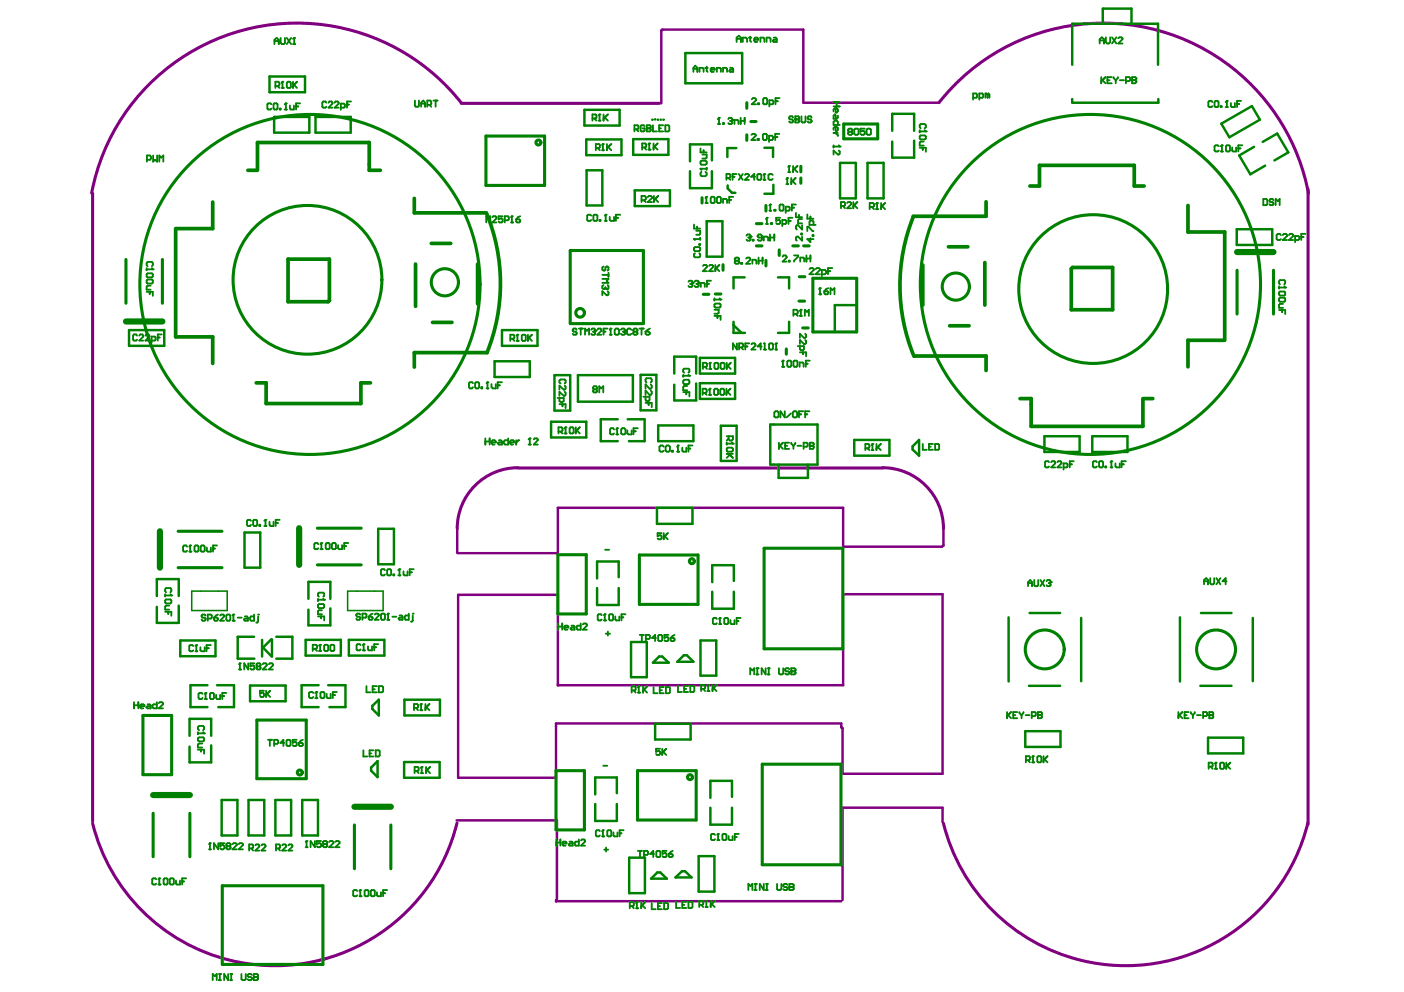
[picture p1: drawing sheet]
<svg xmlns="http://www.w3.org/2000/svg" width="297mm" height="210mm" viewBox="0 0 297 210" stroke-linecap="round" stroke-linejoin="round" font-family="sans-serif">
<path d="M198.7 21.7h-28.7v-15.4h-29.9l-.2 .2v15.4M96.7 111.8v5.2M96.8 117h21M199.6 111.8v3.6l-.3 .3h-20.9v-8.2h-60.4v9.4M96.9 125.9h21.1v19.1h60.4v-19.3h21v38h-21.2v-9.6l-.2-.2v-.8h-60.4v11.5h-20.7zM118 145l.1 .1M96.6 173.6h21.2v16.6M199.4 174v-3.1h-21.2v19.5M117.6 190.4v.3M117.6 190.7l.1 .1M117.6 190.7h60.4" fill="none" stroke="#800080" stroke-width=".52"/>
<path d="M97.6 21.7a44.2 44.2 0 0 0-45.3-15.5 44.2 44.2 0 0 0-32.9 34.7M97.6 21.9h41.9M198.6 21.7a44.2 44.2 0 0 1 45.3-15.6 44.2 44.2 0 0 1 32.9 34.8M19.6 40.9v132.9M276.7 40.1v134.3M109.6 99a12.9 12.9 0 0 0-12.9 12.8M109.6 99h77.1M186.7 99a12.9 12.9 0 0 1 12.9 12.8M96.7 174.2a39.7 39.7 0 0 1-38.5 30.1 39.7 39.7 0 0 1-38.6-30.1M276.7 174.2a39.7 39.7 0 0 1-38.5 30.1 39.7 39.7 0 0 1-38.6-30.1" fill="none" stroke="#800080" stroke-width=".65"/>
<g fill="none" stroke="#008000" stroke-width=".52">
<path d="M57 16.2h7.5v3.3h-7.5zM145 11.2h12v6.4h-12zM226.8 13.7v-8.7h18.2v8.7M233.2 5l.2-3.2h6v3.2M58 24.7h7.4v3.4h-7.4zM66.8 24.7h7.4v3.4h-7.4zM123.6 23.2h7.5v3.4h-7.5zM124 29.5h7.5v3.3h-7.5zM124.1 36h3.3v7.5h-3.3zM134 29.4h7.4v3.4h-7.4zM146 36.2v3.6h4.6v-3.6M150.6 33.9v-3.4h-4.6v3.6"/>
<path d="M153.9 39.2v.6M153.9 39.9l1 .9h.7M155.8 31.3h-1.9v1.9M161.7 31.3h1.9v1.9M163.6 39.1v1.9h-1.9M177.7 34.5h3.4v7.5h-3.4zM183.5 34.5h3.4v7.5h-3.4zM188.8 27.7v-3.6h4.6v3.6M193.4 29.8v3.6h-4.6v-3.4M226.8 21l.1 .7h18.2v-.7M258.4 26.2l6.5-3.7 1.7 2.8-6.5 3.7zM265.3 31.1l-3.1 1.8 2.3 4 3.2-1.8"/>
<path d="M267.1 30l3.1-1.7 2.4 3.9-3 1.7M134.3 40.3h7.4v3.3h-7.4zM149.5 46.8h3.3v7.5h-3.3zM157.5 58.7h-2.3v2.3M164.6 58.7h2.3v2.3M261.7 48.5h7.5v3.3h-7.5zM27.3 69.8h7.4v3.4h-7.4zM104.6 76.4h7.5v3.4h-7.5zM106.2 69.8h7.5v3.4h-7.5zM117.3 79.4h3.3v7.5h-3.3zM122.3 79.4h11.6v5.6h-11.6zM135.5 79.3h3.4v7.5h-3.4z"/>
<path d="M142.6 79.1v-3.6h4.7v3.6M148.1 75.7h7.4v3.4h-7.4zM155.2 68.1v2.3h2.4M155.2 68.8l1.6 1.6M166.9 68.1v2.3h-2.3M181.3 64.6h-4.7v5.6M116.6 89.2h7.4v3.4h-7.4zM130.7 88.7h-3.6v4.7h3.6M132.8 88.7h3.6v4.7h-3.4M139.3 90h7.4v3.4h-7.4zM147.3 81.1v3.6h-4.7v-3.3M148.1 81.1h7.4v3.3h-7.4z"/>
<path d="M152.5 90.1h3.3v7.4h-3.3zM163 89.8h10v8.5h-10zM164.7 98.3v2.8h6.2v-2.8M180.7 93.1h7.5v3.3h-7.5zM193.1 94.5l1.3-1.4v3.3l-1.3-1.3zM221 92.3h7.4v3.3h-7.4zM231.1 92.3h7.4v3.3h-7.4zM51.7 112.7h3.4v7.4h-3.4zM80 111.9h3.3v7.5h-3.3zM139 107.5h7.5v3.3h-7.5zM33.2 126.1v-3.6h4.6v3.6M37.8 128.1v3.7h-4.6v-3.4"/>
<path d="M38.1 135.5h7.5v3.4h-7.5zM53.8 134.7h-3.5v4.7h3.5M55.5 135.4v3.5M57.5 138.9l-1.9-1.9 1.7-1.7h.2v3.6M58.5 134.7h3.4v4.7h-3.4M64.7 135.4h7.4v3.3h-7.4zM65.3 126.7v-3.6h4.6v3.6M69.9 128.7v3.6h-4.6v-3.3M73.8 135.4h7.5v3.3h-7.5zM126.3 124.4v3.6h4.6v-3.6M130.9 122.1v-3.3h-4.6v3.6M133.5 135.8h3.3v7.5h-3.3z"/>
<path d="M148.2 135.5h3.3v7.5h-3.3zM150.7 125.2v3.6h4.6v-3.6M155.3 122.9v-3.3h-4.6v3.6M213.4 130.6v13.6M217.8 129.7h6.5M228.7 130.8v13.3M249.6 130.6v13.6M254.1 129.7h6.4M265.1 130.8v13.3M40.1 155.7v-3.6h4.6v3.6M43.9 145h-3.6v4.6h3.6M44.7 157.7v3.6h-4.6v-3.3"/>
<path d="M45.9 145h3.6v4.6h-3.3M52.9 145.1h7.5v3.3h-7.5zM67.4 145h-3.6v4.6h3.6M69.4 145h3.7v4.6h-3.4M78.8 149.4l1.3-1.3v3.3l-1.3-1.4zM85.6 148.1h7.5v3.3h-7.5zM138.1 140.2l1.3-1.3h.7l1.4 1.3zM138.6 153.1h7.5v3.4h-7.5zM143.3 140l1.4-1.3h.6l1.4 1.3zM216.9 154.7h7.5v3.3h-7.5zM217.7 145.1h6.6M253.9 145.1h6.6"/>
<path d="M255.6 156.1h7.4v3.3h-7.4zM46.9 169.3h3.3v7.5h-3.3zM52.6 169.3h3.3v7.5h-3.3zM58.3 169.3h3.3v7.5h-3.3zM63.9 169.3h3.4v7.5h-3.4zM78.5 162.4l1.4-1.4v3.4l-1.4-1.3zM85.5 161.2h7.5v3.4h-7.5zM125.9 170.1v3.6h4.6v-3.6M130.5 167.8v-3.3h-4.6v3.6M150.3 170.9v3.6h4.6v-3.6M154.9 168.6v-3.4h-4.6v3.6M133.1 181.5h3.3v7.5h-3.3z"/>
<path d="M137.8 185.9l1.3-1.3h.6l1.4 1.3zM142.9 185.7l1.4-1.3h.6l1.4 1.3zM147.8 181.2h3.3v7.5h-3.3z"/>
</g>
<path d="M40.6 125.1h7.5v4.1h-7.5zM73.5 125.1h7.6v4.1h-7.6z" fill="none" stroke="#008000" stroke-width=".33"/>
<g fill="none" stroke="#008000" stroke-width=".78">
<path d="M52.4 36h2.1M54.5 35.8v-5.6h23.6v5.8h2.4M217.9 39.4h2v-4.4h20.1v4.4h2.1M37.2 48.4v22.9h7.8v5.6M45 42.8v5.6h-7.7M60.9 54.8h8.8v8.8l-.3 .2h-8.5zM87.7 42v3h15.1M87.9 55.9v8.9M91.2 51.5h4.2M101 55.9v8.4M195.2 56.1v8.5M200.7 52.2h4.1"/>
<path d="M208.4 55.6v9M208.6 42.7v3.1h-15.4M226.6 56.9l.3-.3h8.5v8.9h-8.8zM251.3 43.5v5.6h7.8v22.9M91.5 68.2h4.1M103.1 74.6h-15.4v3.1M193.5 75.3h15.1v3.1M200.9 68.9h4.1M259 72h-7.7v5.6M54.2 81h2.1v4.4h20.1v-4.4h2M215.8 84.3h2.4v5.9h23.6v-5.6M241.8 84.3h2.1"/>
</g>
<g fill="none" stroke="#008000" stroke-width=".65">
<path d="M102.8 28.8h12.4v10.4h-12.4zM158 21.7v1.2M158 28.5v1.2M158.8 25.7h1.2M169.4 35.2v1.2M169.4 37.7v1.1M178.5 26.2h7.2v3.2h-7.2zM26.6 54.9v9.3M34.4 54.9v9.3M120.6 53h15.5v15.5h-15.4zM148.5 41.8v1.2M153 56v1.2"/>
<path d="M160 52h1.2M160 47.3h1.2M162 43.5v1.2M162 55.1v1.2M164.9 52.9v1.2M167.7 52h1.2M169.1 58.6h1.2M170 52h1.2M172 58.9h9.3v11.3h-9.3zM261.7 57.2v9.3M269.4 57.2v9.3M148.8 62.3h1.2"/>
<path d="M151.3 62.2h1.2M166.4 73.8v1.1M169 63.7h1.2M169.8 69.4h1.2M37.7 112.4h9.3M67.1 119.5h9.3M67.1 111.8h9.3M118 117.4h6v12.5h-6zM135.3 117.4h12.4v10.5h-12.4zM161.7 116h16.6v21.3h-16.6zM37.7 120.1h9.3M30.2 151.4h6.1v12.5h-6.1z"/>
<path d="M54.3 152.4h10.5v12.4h-10.5zM32.4 172.1v9.2M40.2 172.1v9.2M75 174.6v9.2M82.7 174.6v9.2M117.6 163.1h6v12.5h-6zM134.9 163.1h12.4v10.4h-12.4zM161.3 161.7h16.6v21.3h-16.6zM47 187.4h21.3v16.7h-21.3z"/>
</g>
<path d="M261.7 53.3h7.7M26.6 68h7.8M33.8 112.4v7.7M63.3 111.8v7.7M32.4 168.2h7.8M75 170.7h7.7" fill="none" stroke="#008000" stroke-width="1.3"/>
<g fill="none" stroke="#008000" stroke-width=".39">
<path d="M31.1 33.8h.6l.2-.2v-.4l-.2-.3h-.6v1.3M32.4 32.9v1.3l.4-.4 .4 .4v-1.3M33.7 34.2v-1.3l.4 .5 .5-.5v1.3M125.3 25.1h.7l.2-.2v-.5l-.2-.2h-.7v1.3M125.7 25.1l.5 .4M126.6 25.5h.4M126.8 24.2v1.3M125.7 82.4l-.2-.2 .2-.5h.4l.2 .3-.2 .4M125.7 82.4l-.2 .2 .2 .4h.4l.2-.2-.2-.4M125.7 82.4h.4M126.8 83v-1.3l.4 .5 .4-.5v1.3M128 116.3h.9"/>
<path d="M128.1 134.1h1M128.6 133.6v.9M127.6 162h.9M127.8 179.8h.9M128.2 179.3v.9"/>
</g>
<circle cx="126.8" cy="24.2" r=".2" fill="#008000"/>
<path d="M126.8 24.2l-.2 .2M127.7 24.2v1.3M127.7 25.1l.9-.9-.6 .7 .6 .6M135.9 31.2h.6l.2-.2v-.5l-.2-.1h-.6v1.3M136.3 31.2l.4 .5M137.2 31.7h.4M137.4 30.4v1.3" fill="none" stroke="#008000" stroke-width=".39"/>
<circle cx="137.4" cy="30.4" r=".2" fill="#008000"/>
<path d="M137.4 30.4l-.2 .1M138.3 30.4v1.3M138.5 31l.6 .7M139.1 30.4l-.8 .8M166.8 36.4h.3M166.9 35.1v1.3" fill="none" stroke="#008000" stroke-width=".39"/>
<circle cx="166.9" cy="35.1" r=".2" fill="#008000"/>
<path d="M166.9 35.1l-.1 .2M167.8 35.1v1.3M167.8 36l.9-.9-.6 .7 .6 .6M41.9 154.9v.5M41.9 155.2h1.3M42.1 154.5l-.2-.2v-.4l.2-.3h.9l.2 .3v.4l-.2 .2" fill="none" stroke="#008000" stroke-width=".39"/>
<circle cx="43.2" cy="155.2" r=".2" fill="#008000"/>
<g fill="none" stroke="#008000" stroke-width=".39">
<path d="M135.7 42.4h.7l.2-.3v-.4l-.2-.2h-.7v1.3M136.2 42.4l.4 .4M137 41.7l.3-.2h.4l.2 .2v.2l-.9 .9h.9M138.3 41.5v1.3M138.6 42.1l.7 .7M139.3 41.5l-1 .9M146.8 52.5l.2-.2h.9l.2 .2v.4l-.2 .2h-.9l-.2-.2zM146.8 50.6h1.3M147 53.6l-.2 .2v.4l.2 .2h.9l.2-.2v-.4l-.2-.2M147.9 51.6h.2v.2h-.2zM148.1 50.3v.5M41.9 156.2l.2-.2h.9l.2 .2v.5l-.2 .2h-.9l-.2-.2z"/>
<path d="M41.9 158.6h1.3v.9M42.5 158.6v.4M42.8 157.3h-.7l-.2 .2v.7h.9M43 154.9l.2 .3"/>
</g>
<circle cx="146.8" cy="50.6" r=".2" fill="#008000"/>
<path d="M148.2 35.7h1.3M148.4 36.4l-.2 .2v.4l.2 .3h.8l.3-.3v-.4l-.3-.2M149.5 35.5v.5M146.8 50.6l.2 .2M146.8 47.5v.9h1.3M147.3 48.8h.8v.7l-.2 .2h-.6M147.5 48v.4" fill="none" stroke="#008000" stroke-width=".39"/>
<circle cx="148.2" cy="35.7" r=".2" fill="#008000"/>
<path d="M148.2 35.7l.2 .3M148.2 34.2l.2-.2h.8l.3 .2v.5l-.3 .2h-.8l-.2-.2zM148.2 31.4v.8h1.3M148.6 32.7h.9v.7l-.3 .2h-.6M148.9 31.8v.4M153.8 92.3h1.3v.7l-.3 .2h-.4l-.3-.2v-.7M153.8 93.6v.5M153.8 93.9h1.3M154.1 92.8l-.3 .4" fill="none" stroke="#008000" stroke-width=".39"/>
<circle cx="155.1" cy="93.9" r=".2" fill="#008000"/>
<path d="M151.1 63.1v.5M151.1 63.4h1.3M153.8 94.9l.1-.2h.9l.3 .2v.5l-.3 .2h-.9l-.1-.2zM153.8 96h1.3M154.1 96l1 .9-.7-.7-.6 .7M154.8 93.6l.3 .3" fill="none" stroke="#008000" stroke-width=".39"/>
<circle cx="152.4" cy="63.4" r=".2" fill="#008000"/>
<g fill="none" stroke="#008000" stroke-width=".39">
<path d="M168.4 45v1h1.3M169 45.5v.5M169.5 49.4h.2v.2h-.2zM169.7 47.7v.9l-.9-.9h-.2l-.2 .2v.4l.2 .3M169.7 50.1v.8l-.9-.8-.4 .2v.4l.2 .2M169.7 46.3h-.7l-.2 .3v.7h.9M177.9 43.6h.7l.2-.2v-.4l-.2-.2h-.7v1.3M178.4 43.6l.4 .5M179.2 43l.2-.2h.5l.2 .2v.2l-.9 .9h.9M180.5 42.8v1.3M180.7 43.4l.7 .7M181.4 42.8l-.9 .8"/>
<path d="M151.1 64.4l.3-.2h.9l.1 .2v.5l-.1 .2h-.9l-.3-.2zM151.1 66.8h1.3v.9M151.1 65.5h1v.7l-.3 .2h-.7M151.8 66.8v.5M152.3 63.1l.1 .3M168.8 73.2h1.3v.7l-.2 .2h-.5l-.2-.2v-.7M169.2 74.5h1.3v.9M169.9 74.5v.4M170.3 70.6l.2 .2v.5l-.2 .2h-.2l-.9-.9v.9M170.3 71.9l.2 .2v.5l-.2 .2h-.2l-.9-.9v.9M183.1 94.9h.6l.2-.3v-.4l-.2-.3h-.6v1.3M183.5 94.9l.4 .3"/>
<path d="M184.4 95.2h.4M184.6 93.9v1.3"/>
</g>
<circle cx="184.6" cy="93.9" r=".2" fill="#008000"/>
<path d="M194.6 27.5v.5M194.6 27.8h1.3M194.8 27.2l-.2-.3v-.4l.2-.3h.8l.3 .3v.4l-.3 .3M184.6 93.9l-.2 .3M185.4 93.9v1.3M185.7 94.6l.6 .6M186.3 93.9l-.9 1" fill="none" stroke="#008000" stroke-width=".39"/>
<circle cx="195.9" cy="27.8" r=".2" fill="#008000"/>
<path d="M194.6 28.9l.2-.2h.8l.3 .2v.4l-.3 .2h-.8l-.2-.2zM194.6 31.3h1.3v.8M195.2 31.3v.4M195.4 30h-.6l-.2 .2v.6h.8M195.6 27.5l.3 .3M31 56.7v.5M31 57h1.3M31.2 56.3l-.2-.2v-.4l.2-.3h.9l.2 .3v.4l-.2 .2" fill="none" stroke="#008000" stroke-width=".39"/>
<circle cx="32.3" cy="57" r=".2" fill="#008000"/>
<path d="M31 58l.2-.2h.9l.2 .2v.5l-.2 .2h-.9l-.2-.2zM31 59.3l.2-.2h.9l.2 .2v.5l-.2 .2h-.9l-.2-.2zM32.1 56.7l.2 .3M127.4 58.2h1.3M127.4 59h1.3l-.4 .5 .4 .4h-1.3M127.7 56.4l-.3 .2v.5l.5 .1 .2-.1v-.5l.4-.2 .2 .2v.5l-.2 .1M128.7 57.7v.9M31 61.8h1.3v.8M31.7 61.8v.4M31.9 60.4h-.7l-.2 .2v.7h.9M128.5 60.3l.2 .2v.5l-.4 .2" fill="none" stroke="#008000" stroke-width=".39"/>
<circle cx="128.3" cy="61.2" r=".2" fill="#008000"/>
<g fill="none" stroke="#008000" stroke-width=".39">
<path d="M58.3 18.2h.6l.2-.3v-.3l-.2-.3h-.6v1.3M58.7 18.2l.4 .4M59.6 18.6h.4M59.8 17.3v1.3M127.7 60.3l-.3 .2v.5l.3 .2 .4-.2M128.1 61l.2 .2M128.1 60.8v.2M128.5 61.6l.2 .2v.5l-.2 .2h-.2l-.9-.9v.9M136.1 83.9h1.3v.7l-.2 .3h-.4l-.2-.3v-.7M136.6 85.3h1.3v.9M136.8 80.9l-.2-.2v-.4l.2-.3h.9l.2 .3v.4l-.2 .2M137.2 85.3v.4"/>
<path d="M137.7 81.3l.2 .3v.4l-.2 .3h-.3l-.8-1v1M137.7 82.6l.2 .3v.4l-.2 .3h-.3l-.8-1v1"/>
</g>
<circle cx="59.8" cy="17.3" r=".2" fill="#008000"/>
<path d="M58.1 9.3v-.9l.4-.4 .5 .4v.9M58.1 8.7h.9M59.4 8v1.1l.2 .2h.4l.3-.2v-1.1M59.8 17.3l-.2 .3M60.7 8l.9 1.3M60.9 17.3h.4l.2 .3v.8l-.2 .2h-.4l-.2-.2v-.8zM61.6 8l-.9 1.3M62 17.3v1.3M62 18.2l.8-.9-.6 .6 .6 .7M62 9.3h.4M62.2 8v1.3" fill="none" stroke="#008000" stroke-width=".39"/>
<circle cx="62.2" cy="8" r=".2" fill="#008000"/>
<path d="M62.2 8l-.2 .2M76.9 158.8v1.3h.8M78.2 159.4h.4M79 158.8h-.8v1.3h.8M79.5 158.8h.6l.2 .2v.8l-.2 .3h-.6zM87.6 149.8h.6l.2-.2v-.4l-.2-.2h-.6v1.3M88 149.8l.4 .5M88.9 150.3h.5M89.1 149v1.3" fill="none" stroke="#008000" stroke-width=".39"/>
<circle cx="89.1" cy="149" r=".2" fill="#008000"/>
<g fill="none" stroke="#008000" stroke-width=".39">
<path d="M102.7 92.8v1.3M102.7 93.4h.9M103.6 92.8v1.3M104 93.6h.9l-.3-.4h-.4l-.2 .2v.4l.2 .3h.4M105.6 93.2h.3l.3 .2v.7h-.6l-.3-.3 .3-.2h.6M107.5 92.8v1.3h-.6l-.3-.3v-.4l.3-.2h.6M107.9 93.6h.9l-.2-.4h-.4l-.3 .2v.4l.3 .3h.4M109.2 93.2v.9M109.9 93.2h-.2l-.5 .4M111.8 94.1h.5M112.1 92.8v1.3M77.5 145.2v1.3h.9"/>
<path d="M78.8 145.8h.5M79.8 145.2h-1v1.3h1M80.1 145.2h.7l.3 .2v.9l-.3 .2h-.7zM89.1 149l-.2 .2M90 149v1.3M90.2 149.6l.7 .7M90.9 149l-.9 .8"/>
</g>
<circle cx="112.1" cy="92.8" r=".2" fill="#008000"/>
<path d="M100.1 81.1l-.2-.2h-.5l-.2 .2v.8l.2 .3h.5l.2-.3M100.5 81.1l.2-.2h.5l.2 .2v.8l-.2 .3h-.5l-.2-.3zM101.8 81.9h.2v.3h-.2zM102.9 82.2h.4M103.1 80.9v1.3M112.1 92.8l-.3 .2M112.9 93l.2-.2h.5l.2 .2v.2l-.9 .9h.9" fill="none" stroke="#008000" stroke-width=".39"/>
<circle cx="103.1" cy="80.9" r=".2" fill="#008000"/>
<path d="M108 71.7h.6l.2-.2v-.5l-.2-.2h-.6v1.3M108.4 71.7l.4 .4M109.3 72.1h.4M109.5 70.8v1.3M103.1 80.9l-.2 .2M104 81.3v.6l.2 .3h.7v-.9M105.3 81.5h.4M106.2 80.9h-.9v1.3" fill="none" stroke="#008000" stroke-width=".39"/>
<circle cx="109.5" cy="70.8" r=".2" fill="#008000"/>
<path d="M102.9 47.1v-1.3l.4 .4 .4-.4v1.3M104.2 46l.2-.2h.4l.2 .2v.2l-.8 .9h.8M106.3 45.8h-.8v.6l.4-.2 .4 .2v.5l-.2 .2h-.4l-.2-.2M106.8 46.6h.6l.2-.2v-.4l-.2-.2h-.6v1.3M108.1 47.1h.5M108.3 45.8v1.3M109.5 70.8l-.2 .2M110.4 71l.2-.2h.4l.2 .2v.9l-.2 .2h-.4l-.2-.2zM111.7 70.8v1.3M111.9 71.5l.6 .6M112.5 70.8l-.8 .9" fill="none" stroke="#008000" stroke-width=".39"/>
<circle cx="108.3" cy="45.8" r=".2" fill="#008000"/>
<path d="M108.3 45.8l-.2 .2M109.2 46.4h.7l.2 .5-.2 .2h-.5l-.2-.2zM110.1 45.8l-.5 .2-.4 .4M133.2 191.7h.7l.2-.2v-.4l-.2-.2h-.7v1.3M133.7 191.7l.4 .5M134.6 192.2h.4M134.7 190.9v1.3" fill="none" stroke="#008000" stroke-width=".39"/>
<circle cx="134.7" cy="190.9" r=".2" fill="#008000"/>
<path d="M126.9 175.9l-.2-.2h-.4l-.2 .2v.9l.2 .2h.4l.2-.2M127.4 177h.4M127.6 175.7v1.3M134.7 190.9l-.1 .2M135.7 190.9v1.3M135.9 191.5l.6 .7M136.5 190.9l-.8 .8" fill="none" stroke="#008000" stroke-width=".39"/>
<circle cx="127.6" cy="175.7" r=".2" fill="#008000"/>
<path d="M133.6 146.1h.7l.2-.2v-.5l-.2-.2h-.7v1.4M134.1 146.1l.4 .5M134.9 146.6h.5M135.1 145.2v1.4M127.6 175.7l-.2 .2M128.5 175.9l.2-.2h.4l.2 .2v.9l-.2 .2h-.4l-.2-.2zM129.8 176.1v.7l.2 .2h.6v-.9M131.1 176.3h.4M131.9 175.7h-.8v1.3" fill="none" stroke="#008000" stroke-width=".39"/>
<circle cx="135.1" cy="145.2" r=".2" fill="#008000"/>
<g fill="none" stroke="#008000" stroke-width=".39">
<path d="M118.2 91.3h.6l.2-.2v-.4l-.2-.3h-.6v1.3M118.5 91.3l.5 .4M119.4 91.7h.5M119.7 90.4v1.3M118.1 131.9v1.3M118.1 132.6h.8M118.9 131.9v1.3M119.4 132.8h.8l-.1-.4h-.5l-.2 .2v.4l.2 .2h.5M120.9 132.4h.5l.2 .2v.6h-.7l-.2-.2 .2-.2h.7M122.9 131.9v1.3h-.7l-.2-.2v-.4l.2-.2h.7M123.3 132.1l.2-.2h.5l.2 .2v.3l-.9 .8h.9M135.1 145.2l-.2 .2"/>
<path d="M136.1 145.2v1.4M136.2 145.9l.7 .7M136.9 145.2l-.8 .9"/>
</g>
<circle cx="119.7" cy="90.4" r=".2" fill="#008000"/>
<path d="M119.7 90.4l-.3 .3M120.7 90.4h.5l.2 .3v.8l-.2 .2h-.5l-.2-.2v-.8zM121.8 90.4v1.3M121.8 91.3l.9-.9-.7 .7 .7 .6M129.9 90.9l-.2-.3h-.4l-.2 .3v.8l.2 .2h.4l.2-.2M130.4 91.9h.4M130.6 90.6v1.3" fill="none" stroke="#008000" stroke-width=".39"/>
<circle cx="130.6" cy="90.6" r=".2" fill="#008000"/>
<path d="M125.1 45.6l-.2-.2h-.5l-.2 .2v.9l.2 .2h.5l.2-.2M125.5 45.6l.2-.2h.5l.2 .2v.9l-.2 .2h-.5l-.2-.2zM126.8 46.5h.2v.2h-.2zM128 46.7h.3M128.1 45.4v1.3M130.6 90.6l-.2 .3M131.4 90.9l.3-.3h.4l.2 .3v.8l-.2 .2h-.4l-.3-.2zM132.7 91.1v.6l.3 .2h.6v-.8M134 91.3h.5M134.9 90.6h-.9v1.3" fill="none" stroke="#008000" stroke-width=".39"/>
<circle cx="128.1" cy="45.4" r=".2" fill="#008000"/>
<path d="M128.1 45.4l-.1 .2M129 45.9v.6l.3 .2h.6v-.8M130.3 46.1h.5M131.2 45.4h-.9v1.3M147.9 191.5h.7l.2-.2v-.5l-.2-.2h-.7v1.3M148.4 191.5l.4 .4M149.2 191.9h.5M149.4 190.6v1.3" fill="none" stroke="#008000" stroke-width=".39"/>
<circle cx="149.4" cy="190.6" r=".2" fill="#008000"/>
<g fill="none" stroke="#008000" stroke-width=".39">
<path d="M151.3 176.6l-.2-.1h-.5l-.2 .1v1l.2 .2h.5l.2-.2M151.7 177.8h.5M151.9 176.5v1.3M137.9 191.1v1.3h.8M139.2 191.7h.4M140 191.1h-.8v1.3h.8M140.5 191.1h.6l.2 .2v.9l-.2 .2h-.6zM143 190.8v1.3h.9M144.3 191.5h.5M145.2 190.8h-.9v1.3h.9M145.7 190.8h.6l.2 .2v.9l-.2 .2h-.6zM149.4 190.6l-.2 .2"/>
<path d="M150.4 190.6v1.3M150.6 191.3l.6 .6M151.2 190.6l-.8 .9"/>
</g>
<circle cx="151.9" cy="176.5" r=".2" fill="#008000"/>
<g fill="none" stroke="#008000" stroke-width=".39">
<path d="M139.6 158.4h-.8v.7l.6-.2 .2 .2v.4l-.2 .2h-.4l-.2-.2M140.1 158.4v1.3M140.3 159.1l.7 .6M141 158.4l-.9 .9M148.3 145.8h.7l.2-.2v-.5l-.2-.2h-.7v1.3M148.8 145.8l.4 .4M149.6 146.2h.5M149.8 144.9v1.3M151.9 176.5l-.2 .1M152.8 176.6l.2-.1h.5l.2 .1v1l-.2 .2h-.5l-.2-.2zM154.1 176.9v.7l.2 .2h.7v-.9M155.5 177.1h.3"/>
<path d="M156.3 176.5h-.8v1.3"/>
</g>
<circle cx="149.8" cy="144.9" r=".2" fill="#008000"/>
<g fill="none" stroke="#008000" stroke-width=".39">
<path d="M148.7 83.2h.6l.2-.3v-.4l-.2-.2h-.6v1.3M149.1 83.2l.4 .4M150 83.6h.4M150.2 82.3v1.3M140 112.8h-.9v.7l.7-.2 .2 .2v.4l-.2 .2h-.5l-.2-.2M140.4 112.8v1.3M140.6 113.5l.7 .6M141.3 112.8l-.9 .9M143.4 145.1v1.3h.9M144.7 145.8h.5M145.6 145.1h-.9v1.3h.9M146 145.1h.7l.2 .2v.9l-.2 .2h-.7z"/>
<path d="M149.8 144.9l-.2 .2M150.7 144.9v1.3M150.9 145.6l.7 .6M151.6 144.9l-.9 .9"/>
</g>
<circle cx="150.2" cy="82.3" r=".2" fill="#008000"/>
<path d="M148.7 77.6h.7l.2-.2v-.4l-.2-.2h-.7v1.3M149.2 77.6l.4 .5M150 78.1h.5M150.2 76.8v1.3M150.2 82.3l-.2 .2M151.3 82.3h.4l.2 .2v.9l-.2 .2h-.4l-.2-.2v-.9zM152.6 82.3h.4l.2 .2v.9l-.2 .2h-.4l-.2-.2v-.9zM153.7 82.3v1.3M153.7 83.2l.8-.9-.6 .6 .6 .7" fill="none" stroke="#008000" stroke-width=".39"/>
<circle cx="150.2" cy="76.8" r=".2" fill="#008000"/>
<path d="M145.7 59.6l.2-.2h.4l.2 .5M150.2 76.8l-.2 .2M151.1 77l.2-.2h.5l.2 .2v.8l-.2 .3h-.5l-.2-.3zM152.4 77l.2-.2h.5l.2 .2v.8l-.2 .3h-.5l-.2-.3zM153.8 76.8v1.3M153.9 77.4l.7 .7M154.6 76.8l-.8 .8" fill="none" stroke="#008000" stroke-width=".39"/>
<circle cx="146.5" cy="59.9" r=".2" fill="#008000"/>
<path d="M146.5 59.9l-.2 .2M147 59.6l.2-.2h.4l.2 .5M146 60.1h.3M146.3 60.1l.2 .2-.2 .4h-.4l-.2-.2" fill="none" stroke="#008000" stroke-width=".39"/>
<circle cx="147.8" cy="59.9" r=".2" fill="#008000"/>
<g fill="none" stroke="#008000" stroke-width=".39">
<path d="M151.9 26.2h.4M152.1 24.9v1.3M147.8 59.9l-.2 .2M148.7 56.3l.2-.2h.5l.2 .2v.2l-.9 .9h.9M150 56.3l.2-.2h.5l.2 .2v.2l-.9 .9h.9M150.4 59.4h-.8v1.3M151.3 56.1v1.3M151.5 56.7l.7 .7M152.2 56.1l-.9 .8M147.4 60.1h.2M147.6 60.1l.2 .2-.2 .4h-.4l-.2-.2M148.3 60.7v-.8h.6l.2 .2v.6"/>
<path d="M149.6 60.1h.4"/>
</g>
<circle cx="152.1" cy="24.9" r=".2" fill="#008000"/>
<path d="M152.1 24.9l-.2 .3M153 26h.2v.2h-.2zM154.1 25.2l.2-.3h.4l.2 .5" fill="none" stroke="#008000" stroke-width=".39"/>
<circle cx="154.9" cy="25.4" r=".2" fill="#008000"/>
<g fill="none" stroke="#008000" stroke-width=".39">
<path d="M146.7 15.2v-.8l.4-.5 .4 .5v.8M146.7 14.6h.8M148 15.2v-.8h.7l.2 .2v.6M149.2 14.4h.5M149.5 14.1v.9l.2 .2M150.4 14.8h.8l-.2-.4h-.4l-.2 .2v.4l.2 .2h.4M151.7 15.2v-.8h.6l.2 .2v.6M153 15.2v-.8h.6l.2 .2v.6M154.5 14.4h.4l.2 .2v.6h-.6l-.2-.2 .2-.2h.6M154.5 25.6h.2M154.7 25.6l.2 .2-.2 .4h-.4l-.2-.2M154.9 25.4l-.2 .2"/>
<path d="M155.4 26.2v-.8h.6l.2 .2v.6M156.7 25.6h.8M156.7 24.9v1.3M157.5 24.9v1.3M165.4 77.6h.5M165.6 76.3v1.3M163.8 87.3l.3-.3h.4l.2 .3v.8l-.2 .2h-.4l-.3-.2zM166 87v1.3l-.9-1.3v1.3M167.3 87.5l-.9 .8M167.7 87.3l.3-.3h.4l.2 .3v.8l-.2 .2h-.4l-.3-.2zM169 87.7h.5M170 87h-1v1.3"/>
<path d="M170.3 87.7h.5M171.3 87h-1v1.3"/>
</g>
<circle cx="165.6" cy="76.3" r=".2" fill="#008000"/>
<path d="M165.6 76.3l-.2 .2M166.6 76.5l.2-.2h.4l.2 .2v.9l-.2 .2h-.4l-.2-.2zM167.9 76.5l.2-.2h.4l.2 .2v.9l-.2 .2h-.4l-.2-.2zM167.9 66.5h.6l.3-.3v-.4l-.3-.3h-.6v1.3M168.3 66.5l.5 .3M169.2 77.6v-.9h.6l.2 .3v.6M169.2 66.8h.4M169.4 65.5v1.3M170.5 77h.4M171.3 76.3h-.8v1.3" fill="none" stroke="#008000" stroke-width=".39"/>
<circle cx="169.4" cy="65.5" r=".2" fill="#008000"/>
<path d="M169.4 65.5l-.2 .3M170.3 66.8v-1.3l.4 .5 .4-.5v1.3M173.3 62.3h.4M173.5 61v1.3" fill="none" stroke="#008000" stroke-width=".39"/>
<circle cx="173.5" cy="61" r=".2" fill="#008000"/>
<g fill="none" stroke="#008000" stroke-width=".39">
<path d="M162.8 44.6h.4M163 43.3v1.3M165.6 54.3l.2-.2h.4l.2 .4-.8 .9h.8M166.9 55.2h.2v.2h-.2zM168 54.1h.8v.2l-.8 .9v.2M169.3 55.4v-.9h.7l.1 .2v.7M170.6 54.1v1.3M170.6 54.7h.9M171.5 54.1v1.3M173.5 61l-.2 .2M174.4 61.6h.6l.2 .4-.2 .3h-.4l-.2-.3zM175.2 61l-.4 .2-.4 .4"/>
<path d="M175.7 62.3v-1.3l.4 .4 .4-.4v1.3"/>
</g>
<circle cx="163" cy="43.3" r=".2" fill="#008000"/>
<g fill="none" stroke="#008000" stroke-width=".39">
<path d="M159 28.5l.2-.2h.4l.3 .2v.2l-.9 .9h.9M160.3 29.4h.2v.2h-.2zM161.4 28.5l.2-.2h.4l.2 .2v.9l-.2 .2h-.4l-.2-.2zM162.7 29.6h.7l.2-.2v-.4l-.2-.3h-.7v1.3M164 29h.5M164.9 28.3h-.9v1.3M167.8 24.9l-.2-.3h-.5l-.2 .5 .2 .2h.5l.2 .4-.2 .2h-.5l-.2-.2M168.3 24.6v1.3h.6l.2-.2-.2-.4h-.6M163 43.3l-.2 .2M163.8 44.4h.3v.2h-.3zM164.9 43.5l.2-.2h.5l.2 .2v.9l-.2 .2h-.5l-.2-.2zM166.2 44.6h.7l.2-.2v-.5l-.2-.2h-.7v1.3"/>
<path d="M167.5 43.9h.5M168.4 43.3h-.9v1.3"/>
</g>
<circle cx="168.3" cy="25.3" r=".2" fill="#008000"/>
<g fill="none" stroke="#008000" stroke-width=".39">
<path d="M168.3 24.6h.6l.2 .3-.2 .4h-.6M169.6 24.6v1.1l.2 .2h.4l.2-.2v-1.1M171.7 24.9l-.2-.3h-.4l-.2 .5 .2 .2h.4l.2 .4-.2 .2h-.4l-.2-.2M205.9 20.7h.6l.2-.3v-.4l-.2-.2h-.6v1.3M207.2 20.7h.6l.2-.3v-.4l-.2-.2h-.6v1.3M208.9 20l-.4-.2v.9M208.9 20v.7M208.9 20l.2-.2 .2 .2v.7M232.1 97.8l-.2-.2h-.5l-.2 .2v.9l.2 .2h.5l.2-.2M232.5 97.8l.2-.2h.5l.2 .2v.9l-.2 .2h-.5l-.2-.2zM233.8 98.7h.2v.2h-.2zM234.9 98.9h.4"/>
<path d="M235.1 97.6v1.3"/>
</g>
<circle cx="235.1" cy="97.6" r=".2" fill="#008000"/>
<g fill="none" stroke="#008000" stroke-width=".39">
<path d="M232.7 9.2v-.9l.4-.4 .5 .4v.9M232.7 8.5h.9M234 7.9v1l.2 .3h.4l.3-.3v-1M235.3 7.9l.9 1.3M236.2 7.9l-.9 1.3M236.6 8.1l.2-.2h.4l.3 .2v.2l-.9 .9h.9M271 49.7l-.3-.2h-.4l-.2 .2v.9l.2 .2h.4l.3-.2M271.4 49.7l.2-.2h.4l.3 .2v.2l-.9 .9h.9M272.7 49.7l.3-.2h.3l.3 .2v.2l-.9 .9h.9M274 50.8h.7l.2-.2v-.5l-.2-.2h-.7v1.3M275.3 50.1h.5M276.2 49.5h-.9v1.3"/>
<path d="M235.1 97.6l-.2 .2M236 98.1v.6l.2 .2h.7v-.8M237.3 98.2h.4M238.2 97.6h-.9v1.3M254.7 123.6v-.9l.5-.4 .4 .4v.9M254.7 123h.9M256 122.3v1.1l.2 .2h.5l.2-.2v-1.1M257.3 122.3l.9 1.3M258.2 122.3l-.9 1.3M259.5 123h-.8l.6-.7v1.3M44.2 179.7h.4M44.4 178.4v1.3"/>
</g>
<circle cx="44.4" cy="178.4" r=".2" fill="#008000"/>
<path d="M42.8 146.8l-.1-.2h-.5l-.2 .2v.9l.2 .2h.5l.1-.2M43.3 147.9h.5M43.5 146.6v1.3M44.4 178.4l-.2 .2M46.2 178.4v1.3l-.9-1.3v1.3M47.5 178.4h-.9v.7l.4-.3 .5 .3v.4l-.3 .2h-.4l-.2-.2M48.1 179.1l-.2-.3v-.2l.2-.2h.4l.3 .2-.3 .5M48.1 179.1l-.2 .2 .2 .4h.4l.3-.2v-.2l-.3-.2M48.1 179.1h.4M49.2 178.6l.2-.2h.4l.3 .2v.2l-.9 .9h.9M50.5 178.6l.3-.2h.3l.3 .2v.2l-.9 .9h.9" fill="none" stroke="#008000" stroke-width=".39"/>
<circle cx="43.5" cy="146.6" r=".2" fill="#008000"/>
<path d="M40.9 136.7l-.2-.2h-.5l-.2 .2v.9l.2 .2h.5l.2-.2M41.3 137.8h.4M41.5 136.5v1.3M43.5 146.6l-.2 .2M44.4 146.8l.2-.2h.5l.2 .2v.9l-.2 .2h-.5l-.2-.2zM45.7 147v.7l.2 .2h.7v-.9M47 147.3h.4M47.9 146.6h-.9v1.3" fill="none" stroke="#008000" stroke-width=".39"/>
<circle cx="41.5" cy="136.5" r=".2" fill="#008000"/>
<path d="M34.9 125.7v.5M34.9 126h1.4M35.1 125.3l-.2-.2v-.4l.2-.3h1l.2 .3v.4l-.2 .2M41.5 136.5l-.2 .2M42.4 137v.6l.3 .2h.6v-.8M43.7 137.2h.5M44.6 136.5h-.9v1.3" fill="none" stroke="#008000" stroke-width=".39"/>
<circle cx="36.3" cy="126" r=".2" fill="#008000"/>
<path d="M39.6 115.7l-.2-.3h-.5l-.2 .3v.8l.2 .2h.5l.2-.2M40 116.7h.5M40.2 115.4v1.3M34.9 127l.2-.2h1l.2 .2v.5l-.2 .2h-1l-.2-.2zM34.9 129.5h1.4v.8M35.6 129.5v.4M35.8 128.1h-.7l-.2 .2v.7h.9M36.1 125.7l.2 .3" fill="none" stroke="#008000" stroke-width=".39"/>
<circle cx="40.2" cy="115.4" r=".2" fill="#008000"/>
<path d="M40.2 115.4l-.2 .3M41.3 115.4h.5l.2 .3v.8l-.2 .2h-.5l-.2-.2v-.8zM42.7 115.4h.4l.2 .3v.8l-.2 .2h-.4l-.2-.2v-.8zM43.8 115.9v.6l.2 .2h.6v-.8M45.1 116.1h.4M45.9 115.4h-.8v1.3M58.4 179.5h.6l.2-.2v-.4l-.2-.2h-.6v1.3M58.8 179.5l.4 .5M59.7 178.9l.2-.2h.5l.1 .2v.2l-.8 .9h.8M61 178.9l.2-.2h.5l.2 .2v.2l-.9 .9h.9M64.7 179.3h.4M64.9 178v1.3" fill="none" stroke="#008000" stroke-width=".39"/>
<circle cx="64.9" cy="178" r=".2" fill="#008000"/>
<g fill="none" stroke="#008000" stroke-width=".39">
<path d="M55.8 146.2h-.8v.6l.5-.2h.1l.2 .2v.4l-.2 .3h-.4l-.2-.3M56.3 146.2v1.3M56.5 146.8l.7 .7M56.7 156.5h.8M57.1 156.5v1.3M57.2 146.2l-.9 .8M58 157.4h.7l.1-.2v-.5l-.1-.2h-.7v1.3M60.2 157.2h-.9l.7-.7v1.3M60.6 156.7l.2-.2h.5l.2 .2v1l-.2 .1h-.5l-.2-.1zM62.8 156.5h-.9v.7l.4-.2 .5 .2v.5l-.2 .1h-.5l-.2-.1M63.2 157.2h.7l.2 .5-.2 .1h-.5l-.2-.1zM64.1 156.5l-.5 .2-.4 .5"/>
<path d="M66.3 146.6l-.3-.2h-.4l-.2 .2v.9l.2 .2h.4l.3-.2M66.7 147.7h.4M66.9 146.4v1.3M64.9 178l-.2 .2M66.6 178v1.3l-.9-1.3v1.3M67.9 178h-.9v.6l.5-.2 .4 .2v.5l-.2 .2h-.4l-.3-.2M68.6 178.6l-.3-.2v-.2l.3-.2h.4l.2 .2v.2l-.2 .2M68.6 178.6l-.3 .2v.3l.3 .2h.4l.2-.2v-.3l-.2-.2M68.6 178.6h.4M69.6 178.2l.3-.2h.4l.2 .2v.2l-.9 .9h.9M70.9 178.2l.3-.2h.4l.2 .2v.2l-.9 .9h.9"/>
</g>
<circle cx="66.9" cy="146.4" r=".2" fill="#008000"/>
<path d="M67.3 126.7v.5M67.3 126.9h1.3M67.5 126.3l-.2-.2v-.5l.2-.2h.9l.2 .2v.5l-.2 .2M66.9 146.4l-.2 .2M67.8 146.6l.2-.2h.5l.1 .2v.9l-.1 .2h-.5l-.2-.2zM69.1 146.8v.7l.2 .2h.7v-.9M70.4 147.1h.5M71.3 146.4h-.9v1.3" fill="none" stroke="#008000" stroke-width=".39"/>
<circle cx="68.6" cy="126.9" r=".2" fill="#008000"/>
<path d="M66.2 137.3h.6l.3-.2v-.5l-.3-.2h-.6v1.3M66.6 137.3l.5 .4M67.3 128l.2-.2h.9l.2 .2v.5l-.2 .2h-.9l-.2-.2zM67.3 130.4h1.3v.9M67.5 137.7h.4M67.7 136.4v1.3M67.9 130.4v.4M68.1 129.1h-.6l-.2 .2v.7h.8M68.4 126.7l.2 .2" fill="none" stroke="#008000" stroke-width=".39"/>
<circle cx="67.7" cy="136.4" r=".2" fill="#008000"/>
<path d="M67.3 115.2l-.2-.3h-.4l-.2 .3v.8l.2 .2h.4l.2-.2M67.8 116.2h.5M68 114.9v1.3M67.7 136.4l-.2 .2M68.6 136.6l.2-.2h.4l.2 .2v.9l-.2 .2h-.4l-.2-.2zM69.9 136.6l.2-.2h.4l.2 .2v.9l-.2 .2h-.4l-.2-.2z" fill="none" stroke="#008000" stroke-width=".39"/>
<circle cx="68" cy="114.9" r=".2" fill="#008000"/>
<path d="M57.4 22.1l-.2-.2h-.4l-.2 .2v.9l.2 .2h.4l.2-.2M57.9 22.1l.2-.2h.4l.2 .2v.9l-.2 .2h-.4l-.2-.2zM59.2 23h.2v.2h-.2zM60.2 23.2h.5M60.5 21.9v1.3M68 114.9l-.2 .3M69.1 114.9h.5l.2 .3v.8l-.2 .2h-.5l-.2-.2v-.8zM70.4 114.9h.5l.2 .3v.8l-.2 .2h-.5l-.2-.2v-.8zM71.5 115.4v.6l.2 .2h.7v-.8M72.8 115.5h.4M73.7 114.9h-.9v1.3" fill="none" stroke="#008000" stroke-width=".39"/>
<circle cx="60.5" cy="21.9" r=".2" fill="#008000"/>
<g fill="none" stroke="#008000" stroke-width=".39">
<path d="M60.5 21.9l-.3 .2M61.3 22.3v.7l.2 .2h.7v-.9M62.6 22.5h.5M63.5 21.9h-.9v1.3M69 21.7l-.2-.2h-.4l-.2 .2v.9l.2 .2h.4l.2-.2M69.5 21.7l.2-.2h.4l.2 .4-.8 .9h.8M70.8 21.7l.2-.2h.5l.2 .4-.9 .9h.9M72.1 22.8h.7l.2-.2v-.5l-.2-.2h-.7v1.3M73.4 22.1h.4M74.3 21.5h-.9v1.3M87.7 163.1h.7l.2-.2v-.4l-.2-.2h-.7v1.3M88.2 163.1l.4 .5"/>
<path d="M89 163.6h.5M89.2 162.3v1.3"/>
</g>
<circle cx="89.2" cy="162.3" r=".2" fill="#008000"/>
<path d="M76.2 130l-.2-.2h-.4l-.2 .2 .2 .5h.4l.2 .2-.2 .4h-.4l-.2-.2M76.7 130.7h.6l.2-.2v-.5l-.2-.2h-.6v1.3M78 130.5h.6l.2 .4-.2 .2h-.4l-.2-.2zM78.8 129.8l-.8 .7M79.3 130l.2-.2h.4l.2 .2v.2l-.8 .9h.8M80.6 130l.2-.2h.5l.1 .2v.9l-.1 .2h-.5l-.2-.2zM81.9 131.1h.5M82.1 129.8v1.3M89.2 162.3l-.2 .2M90.1 162.3v1.3M90.3 162.9l.7 .7M91 162.3l-.9 .8" fill="none" stroke="#008000" stroke-width=".39"/>
<circle cx="82.1" cy="129.8" r=".2" fill="#008000"/>
<path d="M82.1 129.8l-.2 .2M83 130.5h.9M84.5 130.2h.5l.2 .3v.6h-.7l-.2-.2 .2-.2h.7M86.5 129.8v1.3h-.7l-.2-.2v-.4l.2-.3h.7M87.3 130.2v1.1l-.4 .2" fill="none" stroke="#008000" stroke-width=".39"/>
<circle cx="87.3" cy="129.8" r=".2" fill="#008000"/>
<path d="M76.3 136.5l-.2-.2h-.5l-.2 .2v.9l.2 .2h.5l.2-.2M76.7 137.6h.5M76.9 136.3v1.3" fill="none" stroke="#008000" stroke-width=".39"/>
<circle cx="76.9" cy="136.3" r=".2" fill="#008000"/>
<path d="M76.9 136.3l-.2 .2M77.9 136.8v.6l.2 .2h.6v-.8M79.2 137h.4M80 136.3h-.8v1.3M81.4 120.6l-.1-.2h-.5l-.2 .2v1l.2 .1h.5l.1-.1M81.9 120.6l.2-.2h.5l.2 .2v1l-.2 .1h-.5l-.2-.1zM83.2 121.6h.2v.1h-.2zM84.3 121.7h.4M84.5 120.4v1.3" fill="none" stroke="#008000" stroke-width=".39"/>
<circle cx="84.5" cy="120.4" r=".2" fill="#008000"/>
<g fill="none" stroke="#008000" stroke-width=".39">
<path d="M87.8 21.3v1.1l.2 .2h.4l.2-.2v-1.1M89.1 22.6v-.9l.4-.4 .4 .4v.9M89.1 21.9h.8M90.4 22.2h.7l.1-.3v-.4l-.1-.2h-.7v1.3M90.9 22.2l.3 .4M91.7 21.3h.9M92.2 21.3v1.3M84.5 120.4l-.2 .2M85.4 120.9v.7l.2 .1h.6v-.8M86.7 121.1h.4M87.5 120.4h-.8v1.3M127.3 130.2l-.2-.2h-.5l-.1 .2v.9l.1 .2h.5l.2-.2"/>
<path d="M127.8 131.3h.4M128 130v1.3M117.7 177.6v1.3M117.7 178.3h.8M118.5 177.6v1.3M119 178.5h.9l-.2-.4h-.5l-.2 .2v.4l.2 .2h.5M120.5 178.1h.5l.2 .2v.6h-.7l-.2-.2 .2-.2h.7M122.5 177.6v1.3h-.7l-.2-.2v-.4l.2-.2h.7M122.9 177.8l.2-.2h.5l.2 .2v.3l-.9 .8h.9"/>
</g>
<circle cx="128" cy="130" r=".2" fill="#008000"/>
<path d="M126.1 31.3h.6l.2-.2v-.4l-.2-.2h-.6v1.3M126.5 31.3l.4 .5M127.4 31.8h.4M127.6 30.5v1.3M128 130l-.2 .2M128.9 130.2l.2-.2h.4l.2 .2v.9l-.2 .2h-.4l-.2-.2zM130.2 130.4v.7l.2 .2h.6v-.9M131.5 130.6h.4M132.3 130h-.8v1.3" fill="none" stroke="#008000" stroke-width=".39"/>
<circle cx="127.6" cy="30.5" r=".2" fill="#008000"/>
<path d="M127.6 30.5l-.2 .2M128.4 30.5v1.3M128.4 31.3l.9-.8-.6 .6 .6 .7M151.7 131l-.2-.2h-.5l-.2 .2v.9l.2 .2h.5l.2-.2M152.1 132.1h.5M152.3 130.8v1.3M138.3 145.4v1.3h.8M139.6 146h.4M140.4 145.4h-.8v1.3h.8M140.9 145.4h.6l.2 .2v.9l-.2 .2h-.6z" fill="none" stroke="#008000" stroke-width=".39"/>
<circle cx="152.3" cy="130.8" r=".2" fill="#008000"/>
<path d="M140.4 94.5l-.2-.2h-.4l-.3 .2v.9l.3 .2h.4l.2-.2M140.8 94.5l.3-.2h.4l.2 .2v.9l-.2 .2h-.4l-.3-.2zM142.1 95.4h.3v.2h-.3zM143.2 95.6h.5M143.4 94.3v1.3M152.3 130.8l-.2 .2M153.2 131l.2-.2h.5l.2 .2v.9l-.2 .2h-.5l-.2-.2zM154.5 131.2v.7l.2 .2h.7v-.9M155.8 131.4h.4M156.7 130.8h-.9v1.3" fill="none" stroke="#008000" stroke-width=".39"/>
<circle cx="143.4" cy="94.3" r=".2" fill="#008000"/>
<path d="M149.2 43h.5M149.4 41.6v1.4M143.4 94.3l-.2 .2M144.3 94.7v.7l.2 .2h.7v-.9M145.7 94.9h.3M146.5 94.3h-.8v1.3" fill="none" stroke="#008000" stroke-width=".39"/>
<circle cx="149.4" cy="41.6" r=".2" fill="#008000"/>
<g fill="none" stroke="#008000" stroke-width=".39">
<path d="M149.4 41.6l-.2 .3M150.6 41.6h.4l.2 .3v.9l-.2 .2h-.4l-.2-.2v-.9zM151.9 41.6h.4l.2 .3v.9l-.2 .2h-.4l-.2-.2v-.9zM153 43v-.9h.6l.2 .2v.7M154.3 42.3h.4M155.1 41.6h-.8v1.4M164.8 93.7v1.3M165 94.3l.6 .7M165.6 93.7l-.8 .8M166.1 94.3h.5M166.9 93.7h-.8v1.3h.8M167.4 93.7v.2l.5 .4"/>
<path d="M167.9 94.3v.7M168.3 93.7l-.4 .6M168.7 94.3h.9M170 94.5h.7l.2-.2v-.4l-.2-.2h-.7v1.3M171.3 93.7v1.3h.7l.2-.3-.2-.4h-.7"/>
</g>
<circle cx="171.3" cy="94.3" r=".2" fill="#008000"/>
<path d="M162 47.4h.4M162.2 46.1v1.3M171.3 93.7h.7l.2 .2-.2 .4h-.7" fill="none" stroke="#008000" stroke-width=".39"/>
<circle cx="162.2" cy="46.1" r=".2" fill="#008000"/>
<g fill="none" stroke="#008000" stroke-width=".39">
<path d="M176.4 21.6h1.3M176.4 22.5h1.3M176.4 30.7v.5M176.4 28.1h.9M176.4 31h1.3M176.8 22.9v.9l.5-.2v-.4l-.3-.3h-.4l-.2 .3v.4M176.8 26.8v.9l.5-.2v-.4l-.3-.3h-.4l-.2 .3v.4M176.8 28.1l.5 .5v.2M177 21.6v.9M177.3 24.5v.4l-.3 .2h-.6v-.6l.2-.3 .2 .3v.6M177.3 26.4v-.6l-.3-.3h-.4l-.2 .3v.6h1.3M162.2 46.1l-.2 .2"/>
<path d="M163.1 47.2h.3v.2h-.3zM165.1 46.1h-.9v.6l.7-.2 .2 .2v.5l-.2 .2h-.5l-.2-.2M165.5 47.4h.7l.2-.2v-.5l-.2-.2h-.7v1.3M166.8 46.7h.5M167.7 46.1h-.9v1.3M170.8 45.4v.9h1.3M170.8 48.9v-.9h.3l.8 .9h.2M171.3 56.9l.2-.2h.4l.3 .2v.2l-.9 .9h.9M171.5 50.4v.8l-.7-.6h1.3M171.5 45.8v.5M171.9 49.7h.2v.2h-.2zM172.1 47.6v-.7l-.2-.2h-.4l-.2 .2v.7h1.3"/>
<path d="M172.6 56.9l.2-.2h.4l.3 .2v.2l-.9 .9h.9M173.9 58h.6l.3-.2v-.4l-.3-.3h-.6v1.3M175.2 57.4h.4M176.1 56.7h-.9v1.3"/>
</g>
<circle cx="177.7" cy="31" r=".2" fill="#008000"/>
<path d="M159 21l.3-.2h.4l.3 .2v.2l-1 .9h1M160.4 21.9h.2v.2h-.2zM161.7 20.8h.4l.2 .2v.9l-.2 .2h-.4l-.2-.2v-.9zM162.8 22.1h.6l.2-.2v-.5l-.2-.2h-.6v1.3M164.1 21.4h.4M164.9 20.8h-.8v1.3M166.4 39h.4M166.6 37.7v1.3M177.5 30.7l.2 .3M177.5 31.9l.2 .2v.4l-.2 .2h-.2l-.9-.8v.8" fill="none" stroke="#008000" stroke-width=".39"/>
<circle cx="166.6" cy="37.7" r=".2" fill="#008000"/>
<path d="M166.6 37.7l-.2 .2M167.4 37.7v1.3M167.7 38.3l.6 .7M168.3 37.7l-.9 .9M184 43.8h.6l.3-.2v-.5l-.3-.1h-.6v1.3M184.5 43.8l.4 .5M185.3 44.3h.5M185.6 43v1.3M195.2 93.9v1.3h.9M196.5 94.5h.4M197.4 93.9h-.9v1.3h.9M197.8 93.9h.7l.2 .2v.9l-.2 .2h-.7z" fill="none" stroke="#008000" stroke-width=".39"/>
<circle cx="185.6" cy="43" r=".2" fill="#008000"/>
<g fill="none" stroke="#008000" stroke-width=".39">
<path d="M185.6 43l-.3 .1M186.4 43v1.3M186.6 43.6l.7 .7M187.3 43l-.9 .8M213.1 150.7v1.3M213.3 151.3l.6 .7M213.9 150.7l-.8 .8M214.4 151.3h.4M215.2 150.7h-.8v1.3h.8M215.7 150.7v.2l.4 .4M216.1 151.3v.7M216.5 150.7l-.4 .6"/>
<path d="M217 151.3h.8M218.3 151.5h.6l.2-.2v-.4l-.2-.2h-.6v1.3M219.6 150.7v1.3h.6l.2-.2-.2-.5h-.6"/>
</g>
<circle cx="219.6" cy="151.3" r=".2" fill="#008000"/>
<path d="M233 16.3v1.3M233 17.2l.9-.9-.7 .7 .7 .6M234.3 17h.4M235.2 16.3h-.9v1.3h.9M235.6 16.3v.2l.5 .5M236.1 17v.6M236.5 16.3v.2l-.4 .5M236.9 17h.9M238.2 17.2h.7l.2-.2v-.5l-.2-.2h-.7v1.3M239.5 16.3v1.3h.7l.2-.2v-.2l-.2-.2h-.7M219.6 150.7h.6l.2 .2-.2 .4h-.6" fill="none" stroke="#008000" stroke-width=".39"/>
<circle cx="239.5" cy="17" r=".2" fill="#008000"/>
<path d="M239.5 16.3h.7l.2 .2-.2 .5h-.7M255.7 162.2h.7l.2-.2v-.4l-.2-.2h-.7v1.3M256.2 162.2l.4 .5M257 162.7h.5M257.2 161.4v1.3" fill="none" stroke="#008000" stroke-width=".39"/>
<circle cx="257.2" cy="161.4" r=".2" fill="#008000"/>
<g fill="none" stroke="#008000" stroke-width=".39">
<path d="M249.3 150.7v1.3M249.5 151.3l.7 .7M250.2 150.7l-.9 .8M250.6 151.3h.5M251.5 150.7h-.9v1.3h.9M251.9 150.7v.2l.5 .4M252.4 151.3v.7M252.8 150.7l-.4 .6M253.2 151.3h.9M254.5 151.5h.7l.2-.2v-.4l-.2-.2h-.7v1.3M255.8 150.7v1.3h.7l.2-.2-.2-.5h-.7M257.2 161.4l-.2 .2"/>
<path d="M258.1 161.6l.2-.2h.5l.2 .2v.9l-.2 .2h-.5l-.2-.2zM259.4 161.4v1.3M259.6 162l.7 .7M260.3 161.4l-.9 .8"/>
</g>
<circle cx="255.8" cy="151.3" r=".2" fill="#008000"/>
<g fill="none" stroke="#008000" stroke-width=".39">
<path d="M267.3 42.1h.6l.2 .3v.8l-.2 .2h-.6zM269.4 42.4l-.2-.3h-.4l-.2 .5 .2 .2h.4l.2 .4-.2 .2h-.4l-.2-.2M269.9 43.4v-1.3l.4 .5 .4-.5v1.3M144.5 79.3v.4M144.5 79.5h1.4M144.7 78.9l-.2-.2v-.5l.2-.2h1l.2 .2v.5l-.2 .2M118 84.2h1.3v.7l-.3 .2h-.4l-.2-.2v-.7M118.4 85.5h1.3v.9M118.6 81.1l-.2-.2v-.4l.2-.2h.9l.2 .2v.4l-.2 .2M119 85.5v.5M119.5 81.6l.2 .2v.5l-.2 .1h-.2l-.9-.8v.8M119.5 82.9l.2 .2v.5l-.2 .2h-.2l-.9-.9v.9"/>
<path d="M255.8 150.7h.7l.2 .2-.2 .4h-.7"/>
</g>
<circle cx="145.9" cy="79.5" r=".2" fill="#008000"/>
<path d="M145.7 79.3l.2 .2M270.6 60.6v.4M270.6 60.8h1.3M270.8 60.2l-.2-.3v-.4l.2-.2h.9l.2 .2v.4l-.2 .3M144.5 83h1.4v.9M144.7 80.4h1l.2 .2v.4l-.2 .3h-1l-.2-.3v-.4zM145.2 83v.4M145.4 81.7h-.7l-.2 .2v.7h.9" fill="none" stroke="#008000" stroke-width=".39"/>
<circle cx="271.9" cy="60.8" r=".2" fill="#008000"/>
<g fill="none" stroke="#008000" stroke-width=".39">
<path d="M270.6 61.9l.2-.2h.9l.2 .2v.4l-.2 .2h-.9l-.2-.2zM270.6 63.2l.2-.2h.9l.2 .2v.4l-.2 .2h-.9l-.2-.2zM270.6 65.6h1.3v.9M271.3 65.6v.5M271.5 64.3h-.7l-.2 .2v.6h.9M271.7 60.6l.2 .2M45 207.4v-1.3l.5 .4 .4-.4v1.3M46.3 206.1h.5M46.3 207.4h.5M46.5 206.1v1.3M48.3 206.1v1.3l-.9-1.3v1.3M48.7 206.1h.4"/>
<path d="M48.7 207.4h.4M48.9 206.1v1.3M51.1 206.1v1.1l.2 .2h.4l.3-.2v-1.1M53.3 206.3l-.3-.2h-.4l-.2 .2v.2l.2 .2h.4l.3 .2v.3l-.3 .2h-.4l-.2-.2M53.7 206.1v1.3h.6l.3-.2v-.3l-.3-.2h-.6"/>
</g>
<circle cx="53.7" cy="206.7" r=".2" fill="#008000"/>
<path d="M33 186.1l-.1-.2h-.5l-.2 .2v.9l.2 .2h.5l.1-.2M33.5 187.2h.5M33.7 185.9v1.3M53.7 206.1h.6l.3 .2v.2l-.3 .2h-.6" fill="none" stroke="#008000" stroke-width=".39"/>
<circle cx="33.7" cy="185.9" r=".2" fill="#008000"/>
<g fill="none" stroke="#008000" stroke-width=".39">
<path d="M29 71l-.2-.2h-.5l-.1 .2v.9l.1 .2h.5l.2-.2M29.5 71l.2-.2h.4l.2 .4-.8 .9h.8M30.8 71l.2-.2h.4l.2 .4-.8 .9h.8M32.1 72.1h.6l.2-.2v-.5l-.2-.2h-.6v1.3M33.4 71.4h.4M34.2 70.8h-.8v1.3M28.3 148.6v1.3M28.3 149.2h1M29.3 148.6v1.3M29.7 149.4h.9v-.2l-.3-.2h-.4l-.2 .2v.5l.2 .2h.4M31.2 149h.4l.3 .2v.7h-.7l-.2-.2 .2-.3h.7M33.2 148.6v1.3h-.7l-.2-.2v-.5l.2-.2h.7"/>
<path d="M33.6 148.8l.2-.2h.4l.3 .2v.2l-.9 .9h.9M33.7 185.9l-.2 .2M34.6 186.1l.2-.2h.5l.2 .2v.9l-.2 .2h-.5l-.2-.2zM35.9 186.1l.2-.2h.5l.2 .2v.9l-.2 .2h-.5l-.2-.2zM37.2 186.3v.7l.2 .2h.7v-.9M38.5 186.5h.4M39.4 185.9h-.9v1.3M158.3 188.3v-1.3l.5 .5 .4-.5v1.3M159.6 187h.5M159.6 188.3h.5M159.8 187v1.3M161.6 187v1.3l-.9-1.3v1.3"/>
<path d="M162 187h.4M162 188.3h.4M162.2 187v1.3M164.4 187v1.1l.3 .2h.4l.2-.2v-1.1M166.6 187.2l-.2-.2h-.4l-.3 .2v.3l.3 .2h.4l.2 .2v.2l-.2 .2h-.4l-.3-.2M167 187v1.3h.7l.2-.2v-.2l-.2-.2h-.7"/>
</g>
<circle cx="167" cy="187.7" r=".2" fill="#008000"/>
<g fill="none" stroke="#008000" stroke-width=".39">
<path d="M122 69.8l-.2-.3h-.4l-.2 .5 .2 .2h.4l.2 .4-.2 .2h-.4l-.2-.2M122.5 69.5h.8M122.9 69.5v1.3M123.8 70.8v-1.3l.4 .5 .4-.5v1.3M125.1 69.8l.2-.3h.4l.2 .5M135.3 134.3h.9M135.8 134.3v1.4M136.6 135.2h.7l.2-.2v-.5l-.2-.2h-.7v1.4M138.8 135h-.9l.7-.7v1.4M139.3 134.5l.1-.2h.5l.2 .2v1l-.2 .2h-.5l-.1-.2zM141.4 134.3h-.8v.7l.4-.2 .4 .2v.5l-.2 .2h-.4l-.2-.2M141.9 135h.6l.2 .5-.2 .2h-.4l-.2-.2z"/>
<path d="M142.7 134.3l-.8 .7M134.9 180h.9M135.4 180v1.4M136.2 180.9h.7l.2-.2v-.5l-.2-.2h-.7v1.4M138.4 180.7h-.8l.6-.7v1.4M138.9 180.2l.2-.2h.4l.2 .2v1l-.2 .2h-.4l-.2-.2zM141 180h-.8v.7l.6-.2 .2 .2v.5l-.2 .2h-.4l-.2-.2M141.5 180.7h.6l.2 .5-.2 .2h-.4l-.2-.2zM142.3 180l-.8 .7M167 187h.7l.2 .2v.3l-.2 .2h-.7"/>
</g>
<circle cx="125.9" cy="70" r=".2" fill="#008000"/>
<path d="M125.5 70.2h.2M125.7 70.2l.2 .2-.2 .4h-.4l-.2-.2M125.9 70l-.2 .2M126.4 69.8l.2-.3h.4l.2 .5-.8 .8h.8M127.7 70.2h.4M128.5 69.5h-.8v1.3M129 70.8h.4M129.2 69.5v1.3" fill="none" stroke="#008000" stroke-width=".39"/>
<circle cx="129.2" cy="69.5" r=".2" fill="#008000"/>
<path d="M129.2 69.5l-.2 .3M130 69.8l.3-.3h.4l.3 .3v.8l-.3 .2h-.4l-.3-.2zM131.4 69.8l.2-.3h.4l.3 .5" fill="none" stroke="#008000" stroke-width=".39"/>
<circle cx="132.3" cy="70" r=".2" fill="#008000"/>
<g fill="none" stroke="#008000" stroke-width=".39">
<path d="M155.7 55.2l-.2-.2v-.3l.2-.2h.4l.3 .2v.3l-.3 .2M155.7 55.2l-.2 .2v.2l.2 .2h.4l.3-.2v-.2l-.3-.2M155.7 55.2h.4M156.8 55.6h.2v.2h-.2zM157.9 54.7l.2-.2h.4l.2 .2v.3l-.8 .8h.8M157.9 49.9l.2-.3h.5l.2 .5M159.2 55.8v-.8h.6l.2 .2v.6M160.5 55.2h.8M160.5 54.5v1.3M161.3 54.5v1.3M131.8 70.2h.2M132 70.2l.3 .2v.2l-.3 .2h-.4l-.2-.2"/>
<path d="M132.3 70l-.3 .2M133.6 69.8l-.3-.3h-.4l-.2 .3v.8l.2 .2h.4l.3-.2M134.2 70.2h.4M134.2 70.2l-.2 .2v.2l.2 .2h.4l.3-.2-.3-.4M134.2 70.2l-.2-.2 .2-.5h.4l.3 .3v.2l-.3 .2M135.3 69.5h.9M135.7 69.5v1.3M136.6 70.2h.6l.3 .4-.3 .2h-.4l-.2-.2zM137.5 69.5l-.9 .7"/>
</g>
<circle cx="158.8" cy="50.1" r=".2" fill="#008000"/>
<g fill="none" stroke="#008000" stroke-width=".39">
<path d="M155.8 8.9v-.9l.5-.4 .5 .4v.9M155.8 8.2h1M157.2 8.9v-.9h.6l.3 .2v.7M158.5 8h.4M158.7 7.8v.8l.2 .3M159.6 8.4h.8l-.2-.4h-.4l-.2 .2v.4l.2 .3h.4M160.9 8.9v-.9h.6l.2 .2v.7M162.2 8.9v-.9h.6l.2 .2v.7M163.7 8h.4l.2 .2v.7h-.6l-.2-.3 .2-.2h.6M158.3 50.3h.3M158.6 50.3l.2 .2-.2 .4h-.5l-.2-.2M158.8 50.1l-.2 .2"/>
<path d="M159.2 50.7h.2v.2h-.2zM161.2 50.3h-.7l-.2-.2 .2-.5h.4l.3 .3v.8l-.3 .2h-.4l-.2-.2M161.6 50.9v-.8h.6l.3 .2v.6M162.9 50.3h.9M162.9 49.6v1.3M163.8 49.6v1.3M217 160.9h.7l.2-.2v-.5l-.2-.2h-.7v1.3M217.5 160.9l.4 .4M218.4 161.3h.4M218.5 160v1.3"/>
</g>
<circle cx="218.5" cy="160" r=".2" fill="#008000"/>
<path d="M217.5 124v-.8l.5-.5 .4 .5v.8M217.5 123.4h.9M218.8 122.7v1.1l.2 .2h.5l.2-.2v-1.1M220.1 122.7l.9 1.3M221 122.7l-.9 1.3M221.4 123l.2-.3h.5l.2 .5M218.5 160l-.1 .2M219.5 160.2l.2-.2h.4l.2 .2v.9l-.2 .2h-.4l-.2-.2zM220.8 160v1.3M221 160.7l.6 .6M221.6 160l-.8 .9" fill="none" stroke="#008000" stroke-width=".39"/>
<circle cx="222.3" cy="123.2" r=".2" fill="#008000"/>
<path d="M221.9 97.8l-.2-.2h-.4l-.2 .2v.9l.2 .2h.4l.2-.2M222.4 97.8l.2-.2h.5l.1 .2v.3l-.8 .8h.8M223.7 97.8l.2-.2h.5l.2 .2v.3l-.9 .8h.9M225 98.9h.7l.2-.2v-.5l-.2-.1h-.7v1.3M226.3 98.2h.5M227.2 97.6h-.9v1.3M221.9 123.4h.2M222.1 123.4l.2 .2-.2 .4h-.5l-.2-.2M222.3 123.2l-.2 .2M75.6 188.5l-.2-.2h-.5l-.2 .2v.9l.2 .2h.5l.2-.2M76 189.6h.5M76.2 188.3v1.3" fill="none" stroke="#008000" stroke-width=".39"/>
<circle cx="76.2" cy="188.3" r=".2" fill="#008000"/>
<g fill="none" stroke="#008000" stroke-width=".39">
<path d="M43.5 130.2l-.2-.2h-.5l-.1 .2 .1 .5h.5l.2 .2-.2 .4h-.5l-.1-.2M44 130.9h.6l.2-.2v-.5l-.2-.2h-.6v1.3M45.3 130.7h.6l.2 .4-.2 .2h-.4l-.2-.2zM46.1 130l-.8 .7M46.6 130.2l.2-.2h.4l.2 .2v.2l-.8 .9h.8M47.9 130.2l.2-.2h.4l.2 .2v.9l-.2 .2h-.4l-.2-.2zM49.2 131.3h.4M49.4 130v1.3M52.7 179.5h.7l.2-.2v-.4l-.2-.2h-.7v1.3M53.2 179.5l.4 .5M54 178.9l.2-.2h.5l.2 .2v.2l-.9 .9h.9M55.3 178.9l.2-.2h.5l.2 .2v.2l-.9 .9h.9"/>
<path d="M76.2 188.3l-.2 .2M77.1 188.5l.2-.2h.5l.2 .2v.9l-.2 .2h-.5l-.2-.2zM78.4 188.5l.2-.2h.5l.2 .2v.9l-.2 .2h-.5l-.2-.2zM79.8 188.8v.6l.1 .2h.7v-.8M81.1 189h.3M81.9 188.3h-.8v1.3"/>
</g>
<circle cx="49.4" cy="130" r=".2" fill="#008000"/>
<path d="M49.4 130l-.2 .2M50.3 130.7h.8M51.8 130.4h.5l.1 .3v.6h-.6l-.2-.2 .2-.2h.6M53.8 130v1.3h-.7l-.2-.2v-.4l.2-.3h.7M54.6 130.4v1.1l-.4 .2" fill="none" stroke="#008000" stroke-width=".39"/>
<circle cx="54.6" cy="130" r=".2" fill="#008000"/>
<path d="M50.6 141.7h.4M50.8 140.4v1.3" fill="none" stroke="#008000" stroke-width=".39"/>
<circle cx="50.8" cy="140.4" r=".2" fill="#008000"/>
<g fill="none" stroke="#008000" stroke-width=".39">
<path d="M53.1 110.2l-.2-.2h-.5l-.1 .2v.8l.1 .3h.5l.2-.3M53.6 110.2l.2-.2h.4l.2 .2v.8l-.2 .3h-.4l-.2-.3zM54.9 111h.2v.3h-.2zM55.9 111.3h.5M56.2 110v1.3M50.8 140.4l-.2 .1M52.5 140.4v1.3l-.8-1.3v1.3M53.8 140.4h-.8v.6l.6-.2 .2 .2v.5l-.2 .2h-.4l-.2-.2M54.5 141l-.2-.2 .2-.4h.4l.2 .1-.2 .5M54.5 141l-.2 .2 .2 .5h.4l.2-.2-.2-.5M54.5 141h.4M55.6 140.5l.2-.1h.4l.2 .1v.3l-.8 .9h.8"/>
<path d="M56.9 140.5l.2-.1h.4l.2 .1v.3l-.8 .9h.8"/>
</g>
<circle cx="56.2" cy="110" r=".2" fill="#008000"/>
<g fill="none" stroke="#008000" stroke-width=".39">
<path d="M56.2 110l-.3 .2M57 110.4v.6l.2 .3h.7v-.9M58.3 110.6h.5M59.2 110h-.9v1.3M158.7 142.7v-1.3l.5 .5 .4-.5v1.3M160 141.4h.5M160 142.7h.5M160.2 141.4v1.3M162 141.4v1.3l-.9-1.3v1.3M162.4 141.4h.4M162.4 142.7h.4M162.6 141.4v1.3"/>
<path d="M164.8 141.4v1.1l.3 .2h.3l.3-.2v-1.1M167 141.6l-.2-.2h-.4l-.3 .2v.3l.3 .2h.4l.2 .1v.3l-.2 .2h-.4l-.3-.2M167.4 141.4v1.3h.7l.2-.2v-.3l-.2-.1h-.7"/>
</g>
<circle cx="167.4" cy="142.1" r=".2" fill="#008000"/>
<g fill="none" stroke="#008000" stroke-width=".39">
<path d="M155.9 72.7v1.3l-.8-1.3v1.3M156.4 73.5h.6l.2-.2v-.4l-.2-.2h-.6v1.3M156.8 73.5l.4 .5M157.7 73.3h.4M158.5 72.7h-.8v1.3M159 72.9l.2-.2h.4l.2 .2v.2l-.8 .9h.8M161.1 73.3h-.8l.6-.6v1.3M161.6 72.7h.2v1.3M161.6 74h.4M162.7 72.9l.2-.2h.5l.2 .2v.9l-.2 .2h-.5l-.2-.2zM164 74h.4M164.2 72.7v1.3"/>
<path d="M167.4 141.4h.7l.2 .2v.3l-.2 .2h-.7"/>
</g>
<circle cx="164.2" cy="72.7" r=".2" fill="#008000"/>
<path d="M153.7 37.7h.6l.2-.3v-.4l-.2-.2h-.6v1.3M154.1 37.7l.4 .4M155 37.4h.4M155.8 36.8h-.8v1.3M156.3 36.8l.9 1.3M157.2 36.8l-.9 1.3M157.6 37l.2-.2h.5l.2 .2v.2l-.9 .9h.9M159.8 37.4h-.9l.7-.6v1.3M160.2 37l.2-.2h.5l.2 .2v.9l-.2 .2h-.5l-.2-.2zM161.5 38.1h.4M161.7 36.8v1.3M164.2 72.7l-.2 .2" fill="none" stroke="#008000" stroke-width=".39"/>
<circle cx="161.7" cy="36.8" r=".2" fill="#008000"/>
<path d="M134.2 27.4h.7l.2-.2v-.5l-.2-.2h-.7v1.3M134.6 27.4l.5 .4M136.4 26.7l-.2-.2h-.5l-.2 .2v.9l.2 .2h.5l.2-.2v-.4h-.5M136.8 26.5v1.3h.7l.2-.2-.2-.4h-.7M161.7 36.8l-.2 .2M163.5 37l-.3-.2h-.4l-.2 .2v.9l.2 .2h.4l.3-.2" fill="none" stroke="#008000" stroke-width=".39"/>
<circle cx="136.8" cy="27.2" r=".2" fill="#008000"/>
<g fill="none" stroke="#008000" stroke-width=".39">
<path d="M136.8 26.5h.7l.2 .2-.2 .5h-.7M138.1 26.5v1.3h.9M139.4 27.2h.4M140.3 26.5h-.9v1.3h.9M140.8 26.5h.6l.2 .2v.9l-.2 .2h-.6zM179.7 27.9l-.3-.2v-.3l.3-.2h.4l.2 .2v.3l-.2 .2M179.7 27.9l-.3 .2v.2l.3 .2h.4l.2-.2v-.2l-.2-.2M179.7 27.9h.4M180.7 27.4l.3-.2h.4l.2 .2v.9l-.2 .2h-.4l-.3-.2zM182.9 27.2h-.9v.7l.5-.2 .4 .2v.4l-.2 .2h-.4l-.3-.2M183.3 27.4l.3-.2h.4l.3 .2v.9l-.3 .2h-.4l-.3-.2zM256.5 21.6l-.2-.3h-.5l-.2 .3v.9l.2 .2h.5l.2-.2"/>
<path d="M257.1 21.3h.5l.2 .3v.9l-.2 .2h-.5l-.1-.2v-.9zM258.3 22.5h.2v.2h-.2zM259.3 22.7h.5M259.6 21.3v1.4"/>
</g>
<circle cx="259.6" cy="21.3" r=".2" fill="#008000"/>
<path d="M257.9 30.9l-.3-.2h-.4l-.2 .2v1l.2 .2h.4l.3-.2M258.3 32.1h.4M258.5 30.7v1.4M259.6 21.3l-.3 .3M260.4 21.8v.7l.2 .2h.7v-.9M261.7 22h.5M262.6 21.3h-.9v1.4" fill="none" stroke="#008000" stroke-width=".39"/>
<circle cx="258.5" cy="30.7" r=".2" fill="#008000"/>
<path d="M258.5 30.7l-.2 .2M259.4 30.9l.2-.2h.4l.2 .2v1l-.2 .2h-.4l-.2-.2zM260.7 31.2v.7l.2 .2h.6v-.9M262 31.4h.4M262.8 30.7h-.8v1.4" fill="none" stroke="#008000" stroke-width=".39"/>
<g fill="none" stroke="#008000" stroke-width=".65">
<circle cx="113.9" cy="30.2" r=".52"/>
<circle cx="65.1" cy="59.2" r="15.7"/>
<circle cx="94.1" cy="59.7" r="2.87"/>
<circle cx="65.6" cy="60.2" r="36"/>
<circle cx="122.7" cy="66.2" r=".91"/>
<circle cx="202.2" cy="60.6" r="2.87"/>
<circle cx="230.7" cy="60.2" r="36"/>
<circle cx="231.3" cy="61.2" r="15.7"/>
<circle cx="146.4" cy="118.7" r=".52"/>
<circle cx="221" cy="137.4" r="4.1"/>
<circle cx="257.3" cy="137.4" r="4.1"/>
<circle cx="63.4" cy="163.5" r=".52"/>
<circle cx="146" cy="164.4" r=".52"/>
</g>
<g fill="none" stroke="#008000" stroke-width=".26">
<circle cx="138" cy="25.3" r=".13"/>
<circle cx="138.6" cy="25.3" r=".13"/>
<circle cx="139.2" cy="25.3" r=".13"/>
<circle cx="139.8" cy="25.3" r=".13"/>
<circle cx="140.4" cy="25.3" r=".13"/>
</g>
<path d="M102.9 45a39 39 0 0 1 .1 29.6M193.2 45.8a39 39 0 0 0 .2 29.6" fill="none" stroke="#008000" stroke-width=".78"/>
</svg>
